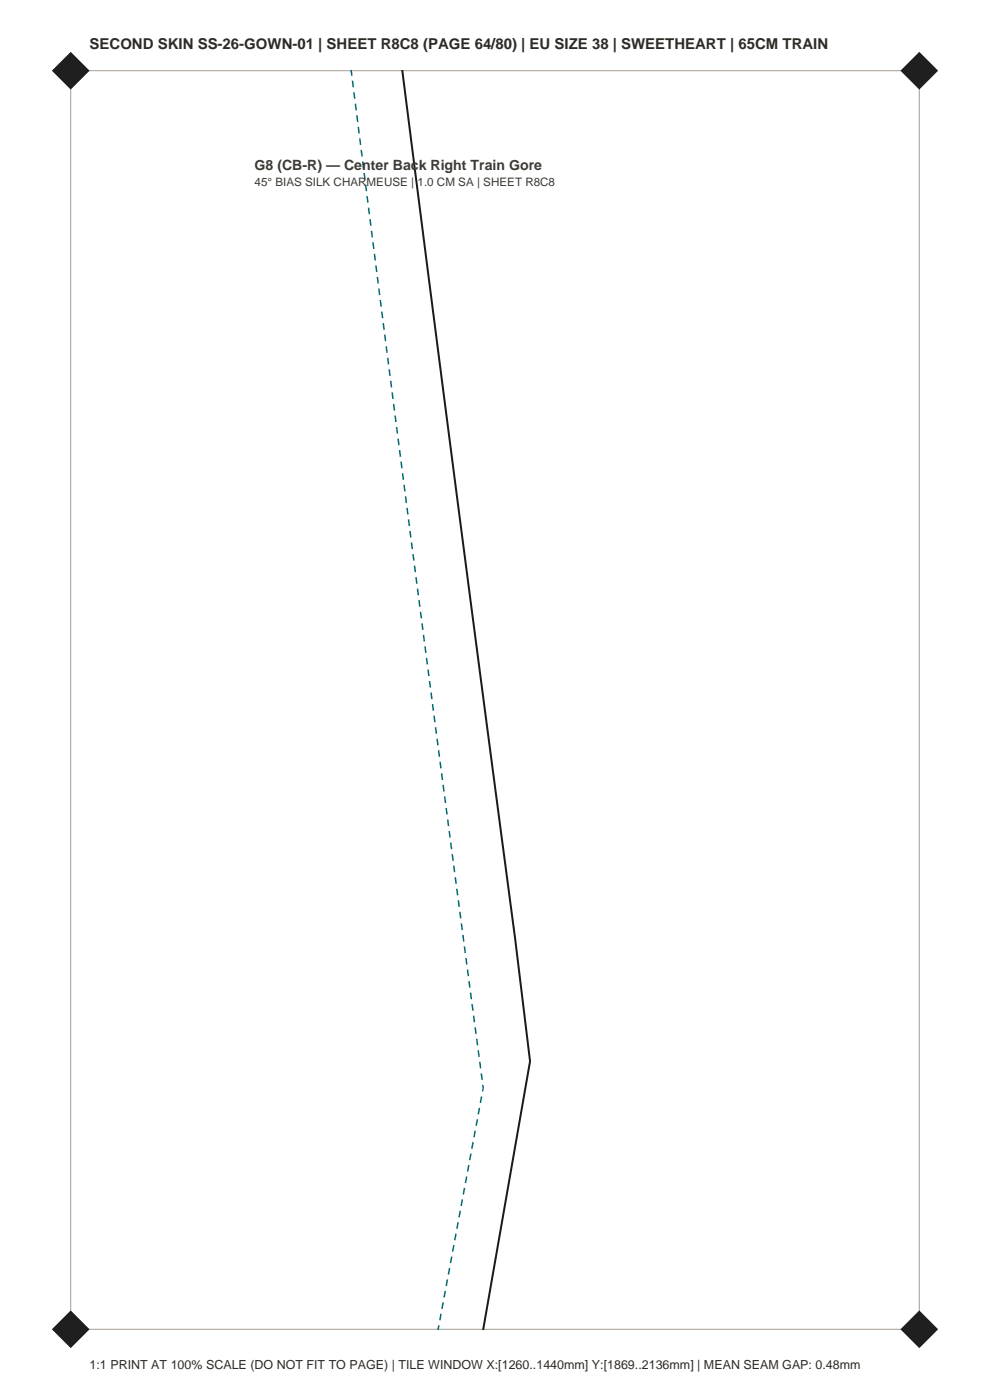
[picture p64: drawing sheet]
<svg xmlns="http://www.w3.org/2000/svg" width="210mm" height="297mm" viewBox="0 0 210 297" stroke-linecap="round" stroke-linejoin="round" font-family="sans-serif">
<defs><g id="words">
<text font-size="3.2" fill="#2e2b26" x="19" y="10.5">SECOND SKIN SS-26-GOWN-01 | SHEET R8C8 (PAGE 64/80) | EU SIZE 38 | SWEETHEART | 65CM TRAIN</text>
<text font-size="3" fill="#403b33" x="54" y="36">G8 (CB-R) — Center Back Right Train Gore</text>
<text font-size="2.6" fill="#2e2b26" x="19" y="290.5">1:1 PRINT AT 100% SCALE (DO NOT FIT TO PAGE) | TILE WINDOW X:[1260..1440mm] Y:[1869..2136mm] | MEAN SEAM GAP: 0.48mm</text>
<text font-size="2.5" fill="#403b33" x="54" y="39.5">45° BIAS SILK CHARMEUSE | 1.0 CM SA | SHEET R8C8</text>
</g></defs>
<path d="M15 15h180v267h-180z" fill="none" stroke="#a69e8f" stroke-width=".21"/>
<g fill="#1f1f1f">
<path d="M11 282l4-4 4 4-4 4z" fill-rule="evenodd"/>
<path d="M191 282l4-4 4 4-4 4z" fill-rule="evenodd"/>
<path d="M11 15l4-4 4 4-4 4z" fill-rule="evenodd"/>
<path d="M191 15l4-4 4 4-4 4z" fill-rule="evenodd"/>
</g>
<path d="M85.3 14.9l11.7 90.7 12.3 93.7 3.1 25.8-9.9 57" fill="none" stroke="#1a1a1a" stroke-width=".42"/>
<path d="M74.5 14.9l12.6 98.4 15.4 117.5-9.6 51.3" fill="none" stroke="#036970" stroke-width=".32" stroke-dasharray="1.4 1.1" stroke-linecap="butt"/>
<use href="#words"/>
</svg>
